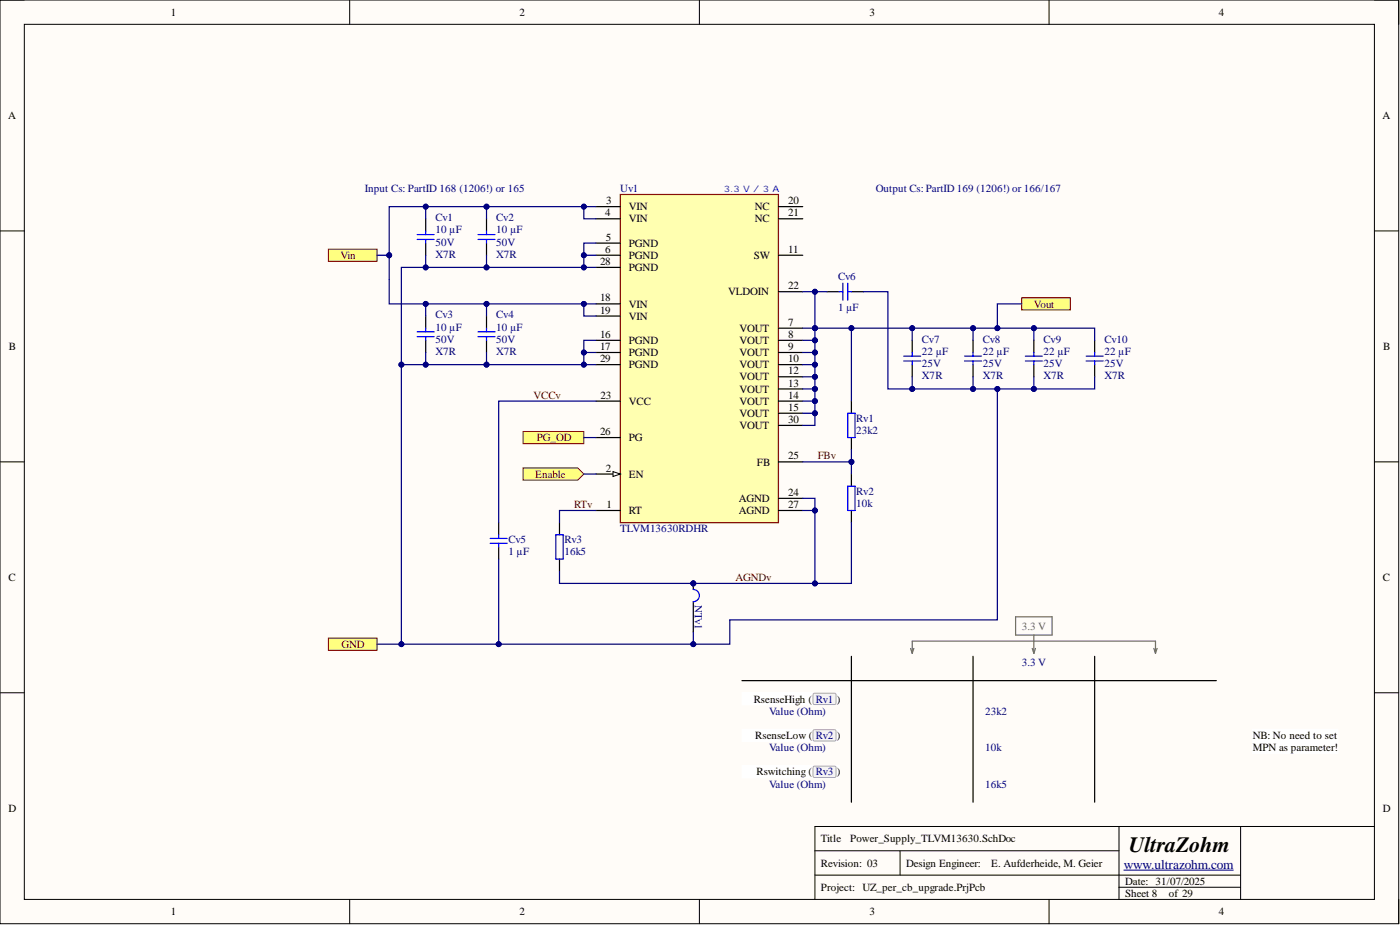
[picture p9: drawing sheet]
<svg xmlns="http://www.w3.org/2000/svg" width="292mm" height="193mm" viewBox="0 0 292 193" stroke-linecap="round" stroke-linejoin="round" font-family="sans-serif">
<defs><g id="words">
<text font-size="4.6" x="235.5" y="177.7">UltraZohm</text>
<text font-size="2.8" fill="#000080" x="234.5" y="181.2">www.ultrazohm.com</text>
<g font-size="2.3">
<text x="35.6" y="3.3">1</text>
<text x="108.4" y="3.3">2</text>
<text x="181.4" y="3.3">3</text>
<text x="254.3" y="3.3">4</text>
<text x="1.7" y="24.9">A</text>
<text x="288.5" y="24.9">A</text>
<text x="126.3" y="45.1">4</text>
<text x="126.5" y="42.6">3</text>
<text x="131.2" y="43.9">VIN</text>
<text x="131.2" y="46.4">VIN</text>
<text x="157.5" y="43.9">NC</text>
<text x="157.5" y="46.4">NC</text>
<text x="164.4" y="42.6">20</text>
<text x="164.4" y="45.1">21</text>
<text x="126.3" y="52.7">6</text>
<text x="126.4" y="50.2">5</text>
<text x="131.2" y="51.5">PGND</text>
<text x="164.4" y="52.7">11</text>
<text x="125.2" y="55.3">28</text>
<text x="131.2" y="54">PGND</text>
<text x="131.2" y="56.5">PGND</text>
<text x="157.3" y="54">SW</text>
<text x="125.2" y="62.9">18</text>
<text x="125.2" y="65.4">19</text>
<text x="131.2" y="64.2">VIN</text>
<text x="151.9" y="61.6">VLDOIN</text>
<text x="164.4" y="60.3">22</text>
<text x="125.2" y="70.5">16</text>
<text x="131.2" y="66.7">VIN</text>
<text x="131.2" y="71.8">PGND</text>
<text x="154.3" y="69.2">VOUT</text>
<text x="154.3" y="71.8">VOUT</text>
<text x="164.4" y="68">7</text>
<text x="164.4" y="70.5">8</text>
<text x="1.9" y="73">B</text>
<text x="125.2" y="73">17</text>
<text x="125.2" y="75.6">29</text>
<text x="131.2" y="74.3">PGND</text>
<text x="131.2" y="76.8">PGND</text>
<text x="154.3" y="74.3">VOUT</text>
<text x="154.3" y="76.8">VOUT</text>
<text x="164.4" y="73">9</text>
<text x="164.4" y="75.6">10</text>
<text x="288.6" y="73">B</text>
<text x="125.3" y="83.2">23</text>
<text x="154.3" y="79.4">VOUT</text>
<text x="154.3" y="81.9">VOUT</text>
<text x="164.4" y="78.1">12</text>
<text x="164.4" y="80.6">13</text>
<text x="164.4" y="83.2">14</text>
<text x="131.2" y="84.4">VCC</text>
<text x="154.3" y="84.4">VOUT</text>
<text x="154.3" y="87">VOUT</text>
<text x="154.3" y="89.5">VOUT</text>
<text x="164.4" y="85.7">15</text>
<text x="164.4" y="88.2">30</text>
<text x="125.2" y="90.8">26</text>
<text x="131.2" y="92">PG</text>
<text x="164.4" y="95.8">25</text>
<text x="126.4" y="98.4">2</text>
<text x="131.2" y="99.7">EN</text>
<text x="157.9" y="97.1">FB</text>
<text x="126.5" y="106">1</text>
<text x="131.2" y="107.3">RT</text>
<text x="154.1" y="104.7">AGND</text>
<text x="154.1" y="107.3">AGND</text>
<text x="164.4" y="103.5">24</text>
<text x="164.4" y="106">27</text>
<text x="1.8" y="121.2">C</text>
<text x="288.5" y="121.2">C</text>
<text x="157.3" y="146.6">RsenseHigh ( Rv1 )</text>
<text x="157.6" y="154.2">RsenseLow ( Rv2 )</text>
<text x="261.4" y="154.2">NB: No need to set</text>
<text x="157.8" y="161.8">Rswitching ( Rv3 )</text>
<text x="261.4" y="156.7">MPN as parameter!</text>
<text x="1.8" y="169.4">D</text>
<text x="288.5" y="169.4">D</text>
<text x="171.3" y="175.7">Title</text>
<text x="177.4" y="175.7">Power_Supply_TLVM13630.SchDoc</text>
<text x="171.3" y="180.8">Revision: 03</text>
<text x="171.3" y="185.9">Project: UZ_per_cb_upgrade.PrjPcb</text>
<text x="189.1" y="180.8">Design Engineer:</text>
<text x="206.8" y="180.8">E. Aufderheide, M. Geier</text>
<text x="234.7" y="184.6">Date: 31/07/2025</text>
<text x="35.6" y="190.9">1</text>
<text x="108.4" y="190.9">2</text>
<text x="181.4" y="190.9">3</text>
<text x="234.7" y="187.1">Sheet 8</text>
<text x="243.9" y="187.1">of 29</text>
<text x="254.3" y="190.9">4</text>
</g>
<g font-size="2.3" fill="#000080">
<text x="76.1" y="40.1">Input Cs: PartID 168 (1206!) or 165</text>
<text x="129.4" y="40.1">Uv1</text>
<text x="182.7" y="40.1">Output Cs:PartID 169 (1206!) or 166/167</text>
<text x="90.8" y="46.2">Cv1</text>
<text x="103.5" y="46.2">Cv2</text>
<text x="90.8" y="51.2">50V</text>
<text x="90.8" y="53.8">X7R</text>
<text x="90.8" y="48.7">10 µF</text>
<text x="103.5" y="51.2">50V</text>
<text x="103.5" y="53.8">X7R</text>
<text x="103.5" y="48.7">10 µF</text>
<text x="174.8" y="58.3">Cv6</text>
<text x="174.8" y="64.9">1 µF</text>
<text x="90.8" y="71.5">50V</text>
<text x="90.8" y="66.4">Cv3</text>
<text x="90.8" y="69">10 µF</text>
<text x="103.5" y="71.5">50V</text>
<text x="103.5" y="66.4">Cv4</text>
<text x="103.5" y="69">10 µF</text>
<text x="192.4" y="71.5">Cv7</text>
<text x="205" y="71.5">Cv8</text>
<text x="217.7" y="71.5">Cv9</text>
<text x="230.4" y="71.5">Cv10</text>
<text x="90.8" y="74">X7R</text>
<text x="103.5" y="74">X7R</text>
<text x="192.4" y="76.6">25V</text>
<text x="192.4" y="74">22 µF</text>
<text x="205" y="76.6">25V</text>
<text x="205" y="74">22 µF</text>
<text x="217.7" y="76.6">25V</text>
<text x="217.7" y="74">22 µF</text>
<text x="230.4" y="76.6">25V</text>
<text x="230.4" y="74">22 µF</text>
<text x="192.4" y="79.1">X7R</text>
<text x="205" y="79.1">X7R</text>
<text x="217.7" y="79.1">X7R</text>
<text x="230.4" y="79.1">X7R</text>
<text x="178.7" y="88">Rv1</text>
<text x="178.7" y="90.5">23k2</text>
<text x="178.7" y="103.2">Rv2</text>
<text x="178.7" y="105.7">10k</text>
<text x="106.1" y="113.3">Cv5</text>
<text x="117.7" y="113.3">Rv3</text>
<text x="129.4" y="111.1">TLVM13630RDHR</text>
<text x="106.1" y="115.9">1 µF</text>
<text x="117.7" y="115.9">16k5</text>
<text x="145" y="126.2" transform="rotate(90 145 126.2)">NTv1</text>
<text x="213.2" y="139">3.3 V</text>
<text x="160.5" y="149.1">Value (Ohm)</text>
<text x="205.6" y="149.1">23k2</text>
<text x="160.5" y="156.7">Value (Ohm)</text>
<text x="205.6" y="156.7">10k</text>
<text x="160.5" y="164.3">Value (Ohm)</text>
<text x="205.6" y="164.3">16k5</text>
</g>
<g font-size="2.3" fill="#800000">
<text x="71.1" y="54">Vin</text>
<text x="215.7" y="64.2">Vout</text>
<text x="111.3" y="83.2">VCCv</text>
<text x="112" y="92">PG_OD</text>
<text x="170.6" y="95.8">FBv</text>
<text x="111.7" y="99.7">Enable</text>
<text x="119.8" y="106">RTv</text>
<text x="153.4" y="121.2">AGNDv</text>
<text x="71.2" y="135.1">GND</text>
</g>
<text font-size="2.3" fill="#666" x="213.2" y="131.3">3.3 V</text>
<text font-size="1.9" fill="#00f" x="151" y="40.1">3.3 V / 3 A</text>
</g></defs>
<path d="M0 0h291.8v192.7h-291.8z" fill-rule="evenodd" fill="#fffcf8"/>
<path d="M0 0h291.8v192.7h-291.8z" fill="none" stroke="#000" stroke-width=".21"/>
<path d="M5.1 5.1h281.7v182.5h-281.7z" fill-rule="evenodd" fill="#fffcf8"/>
<g fill="none" stroke="#000" stroke-width=".21">
<path d="M0 0h5.1M5.1 5.1h281.7v182.5h-281.7zM73 0v5.1M145.9 0v5.1M218.9 0v5.1M286.8 0h5v5.1M0 48.2h5.1M286.8 48.2h5M0 96.4h5.1M286.8 96.4h5M0 144.5h5.1M286.8 144.5h5"/>
<path d="M170 177.5h63.5M187.8 177.5v5.1M233.5 172.4v15.2M258.8 172.4v15.2M286.8 172.4h-116.8v15.2M73 187.6v5.1M145.9 187.6v5.1M170 182.6h88.8M218.9 187.6v5.1M233.5 185.1h25.3M291.8 187.6v5.1"/>
</g>
<path d="M234.5 181.5h22.8" fill="none" stroke="#000080" stroke-width=".21"/>
<path d="M177.6 83.7v2.5M177.6 91.3v2.5M177.6 98.9v2.5M177.6 106.5v2.5" fill="none" stroke="#000" stroke-width=".25"/>
<path d="M176.9 86.2h1.5v5.1h-1.5zM176.9 101.4h1.5v5.1h-1.5z" fill="none" stroke="#00f" stroke-width=".25"/>
<path d="M213.2 62.1h10.1v2.6h-10.1z" fill-rule="evenodd" fill="#ffff80"/>
<path d="M213.2 62.1h10.1v2.6h-10.1z" fill="none" stroke="#800000" stroke-width=".21"/>
<path d="M109.1 97.6h11.4l1.3 1.3-1.3 1.3h-11.4z" fill-rule="evenodd" fill="#ffff80"/>
<path d="M109.1 97.6h11.4l1.3 1.3-1.3 1.3h-11.4z" fill="none" stroke="#800000" stroke-width=".21"/>
<path d="M68.5 52h10.2v2.5h-10.2z" fill-rule="evenodd" fill="#ffff80"/>
<path d="M68.5 52h10.2v2.5h-10.2z" fill="none" stroke="#800000" stroke-width=".21"/>
<path d="M116.7 109v2.6M116.7 116.6v2.6M177.6 136.9v30.4M203 136.9v30.4M228.4 136.9v30.4M154.8 142h99" fill="none" stroke="#000" stroke-width=".25"/>
<path d="M116 111.6h1.5v5h-1.5z" fill="none" stroke="#00f" stroke-width=".25"/>
<path d="M68.5 133.1h10.2v2.6h-10.2z" fill-rule="evenodd" fill="#ffff80"/>
<path d="M68.5 133.1h10.2v2.6h-10.2z" fill="none" stroke="#800000" stroke-width=".21"/>
<circle cx="144.6" cy="121.7" r=".51" fill="#000080"/>
<circle cx="144.6" cy="121.7" r=".51" fill="none" stroke="#000080" stroke-width=".21"/>
<path d="M144.6 121.7v1.3" fill="none" stroke="#000" stroke-width=".25"/>
<circle cx="144.6" cy="121.7" r=".51" fill="#000080"/>
<circle cx="144.6" cy="121.7" r=".51" fill="none" stroke="#000080" stroke-width=".21"/>
<path d="M144.6 125.5v6.4" fill="none" stroke="#000" stroke-width=".25"/>
<path d="M144.6 123a1.27 1.27 0 0 1 1.3 1.2 1.27 1.27 0 0 1-1.3 1.3" fill="none" stroke="#00f" stroke-width=".25"/>
<path d="M129.4 40.6h33v68.4h-33z" fill-rule="evenodd" fill="#ffffb0"/>
<path d="M129.4 40.6h33v68.4h-33z" fill="none" stroke="#800000" stroke-width=".25"/>
<g fill="none" stroke="#000" stroke-width=".25">
<path d="M124.3 43.1h5.1M124.3 45.6h5.1M124.3 63.4h5.1M124.3 65.9h5.1M162.4 68.5h5.1M162.4 71h5.1M162.4 73.5h5.1M162.4 76.1h5.1M162.4 78.6h5.1M124.3 83.7h5.1M124.3 98.9h5.1M162.4 83.7h5.1"/>
<path d="M162.4 81.1h5.1M162.4 86.2h5.1M162.4 88.7h5.1"/>
</g>
<path d="M127.9 98.4l1.5 .5-1.5 .5z" fill="#f8fcff"/>
<path d="M127.9 98.4l1.5 .5-1.5 .5z" fill="none" stroke="#000" stroke-width=".21"/>
<g fill="none" stroke="#000" stroke-width=".25">
<path d="M124.3 53.2h5.1M124.3 50.7h5.1M124.3 55.8h5.1M162.4 53.2h5.1M162.4 43.1h5.1M162.4 45.6h5.1M124.3 71h5.1M124.3 73.5h5.1M124.3 76.1h5.1M162.4 60.9h5.1M124.3 91.3h5.1M162.4 96.4h5.1"/>
<path d="M124.3 106.5h5.1M162.4 106.5h5.1M162.4 104h5.1"/>
</g>
<path d="M154.8 144.5h20.3v2.6h-20.3z" fill-rule="evenodd" fill="#fff"/>
<path d="M154.8 144.5h20.3v2.6h-20.3z" fill="none" stroke="#fff" stroke-width=".21"/>
<path d="M169.8 144.7h4.5l.1 .2v1.9l-.3 .2-4.3-.1-.2-.2v-1.8z" fill="#f5f5f5"/>
<path d="M169.8 144.7h4.5l.1 .2v1.9l-.3 .2-4.3-.1-.2-.2v-1.8z" fill="none" stroke="#a9a9a9" stroke-width=".21"/>
<path d="M154.8 152.1h20.3v2.6h-20.3z" fill-rule="evenodd" fill="#fff"/>
<path d="M154.8 152.1h20.3v2.6h-20.3z" fill="none" stroke="#fff" stroke-width=".21"/>
<path d="M169.8 152.3h4.5l.1 .2v1.9l-.3 .2-4.3-.1-.2-.2v-1.8z" fill="#f5f5f5"/>
<path d="M169.8 152.3h4.5l.1 .2v1.9l-.3 .2-4.3-.1-.2-.2v-1.8z" fill="none" stroke="#a9a9a9" stroke-width=".21"/>
<path d="M154.8 159.7h20.3v2.6h-20.3z" fill-rule="evenodd" fill="#fff"/>
<path d="M154.8 159.7h20.3v2.6h-20.3z" fill="none" stroke="#fff" stroke-width=".21"/>
<path d="M169.8 159.9h4.5l.1 .2v1.9l-.3 .2h-4.3l-.2-.3v-1.8z" fill="#f5f5f5"/>
<path d="M169.8 159.9h4.5l.1 .2v1.9l-.3 .2h-4.3l-.2-.3v-1.8z" fill="none" stroke="#a9a9a9" stroke-width=".21"/>
<path d="M261.4 152.1h17.7v5.1h-17.7z" fill-rule="evenodd" fill="#fff"/>
<path d="M261.4 152.1h17.7v5.1h-17.7z" fill="none" stroke="#fff" stroke-width=".21"/>
<g fill="none" stroke="#000" stroke-width=".25">
<path d="M88.8 45.6v2.6M88.8 50.7v2.5M101.5 45.6v2.6M101.5 50.7v2.5M88.8 65.9v2.6M88.8 71v2.5M101.5 65.9v2.6M101.5 71v2.5M190.3 71v2.5M190.3 76.1v2.5M203 71v2.5M203 76.1v2.5"/>
<path d="M215.7 71v2.5M215.7 76.1v2.5M228.4 71v2.5M228.4 76.1v2.5"/>
</g>
<g fill="none" stroke="#00f" stroke-width=".25">
<path d="M87 48.9h3.6M87 50h3.6M88.8 48.2v.7M88.8 50v.7M99.7 48.9h3.6M99.7 50h3.6M101.5 48.2v.7M101.5 50v.7M87 69.2h3.6M87 70.2h3.6M88.8 68.5v.7M88.8 70.2v.8"/>
<path d="M99.7 69.2h3.6M99.7 70.2h3.6M101.5 68.5v.7M101.5 70.2v.8M188.6 74.3h3.5M188.6 75.3h3.5M190.3 73.5v.8M190.3 75.3v.8M201.2 74.3h3.6M201.2 75.3h3.6M203 73.5v.8M203 75.3v.8"/>
<path d="M213.9 74.3h3.6M213.9 75.3h3.6M215.7 73.5v.8M215.7 75.3v.8M226.6 74.3h3.6M226.6 75.3h3.6M228.4 73.5v.8M228.4 75.3v.8"/>
</g>
<path d="M109.1 90h12.7v2.6h-12.7z" fill-rule="evenodd" fill="#ffff80"/>
<path d="M109.1 90h12.7v2.6h-12.7z" fill="none" stroke="#800000" stroke-width=".21"/>
<path d="M172.6 60.9h2.5M177.6 60.9h2.6M104 109v2.6M104 114.1v2.5" fill="none" stroke="#000" stroke-width=".25"/>
<path d="M175.9 59.1v3.5M176.9 59.1v3.5M175.1 60.9h.8M176.9 60.9h.7M102.3 112.3h3.5M102.3 113.3h3.5M104 111.6v.7M104 113.3v.8" fill="none" stroke="#00f" stroke-width=".25"/>
<path d="M177.6 109v12.7h-7.6" fill="none" stroke="#000080" stroke-width=".25"/>
<circle cx="170" cy="121.7" r=".51" fill="#000080"/>
<circle cx="170" cy="121.7" r=".51" fill="none" stroke="#000080" stroke-width=".21"/>
<path d="M167.5 96.4h10.1" fill="none" stroke="#000080" stroke-width=".25"/>
<circle cx="177.6" cy="96.4" r=".51" fill="#000080"/>
<circle cx="177.6" cy="96.4" r=".51" fill="none" stroke="#000080" stroke-width=".21"/>
<path d="M177.6 93.8v5.1" fill="none" stroke="#000080" stroke-width=".25"/>
<circle cx="177.6" cy="96.4" r=".51" fill="#000080"/>
<circle cx="177.6" cy="96.4" r=".51" fill="none" stroke="#000080" stroke-width=".21"/>
<path d="M121.8 91.3h2.5M121.8 98.9h2.5M124.3 83.7h-20.3v25.3M124.3 106.5h-7.6v2.5M144.6 131.9v2.5h-65.9" fill="none" stroke="#000080" stroke-width=".25"/>
<circle cx="83.7" cy="134.4" r=".51" fill="#000080"/>
<circle cx="83.7" cy="134.4" r=".51" fill="none" stroke="#000080" stroke-width=".21"/>
<circle cx="104" cy="134.4" r=".51" fill="#000080"/>
<circle cx="104" cy="134.4" r=".51" fill="none" stroke="#000080" stroke-width=".21"/>
<circle cx="144.6" cy="134.4" r=".51" fill="#000080"/>
<circle cx="144.6" cy="134.4" r=".51" fill="none" stroke="#000080" stroke-width=".21"/>
<path d="M190.3 78.6v2.5h38.1v-2.5" fill="none" stroke="#000080" stroke-width=".25"/>
<circle cx="190.3" cy="81.1" r=".51" fill="#000080"/>
<circle cx="190.3" cy="81.1" r=".51" fill="none" stroke="#000080" stroke-width=".21"/>
<circle cx="203" cy="81.1" r=".51" fill="#000080"/>
<circle cx="203" cy="81.1" r=".51" fill="none" stroke="#000080" stroke-width=".21"/>
<circle cx="208.1" cy="81.1" r=".51" fill="#000080"/>
<circle cx="208.1" cy="81.1" r=".51" fill="none" stroke="#000080" stroke-width=".21"/>
<circle cx="215.7" cy="81.1" r=".51" fill="#000080"/>
<circle cx="215.7" cy="81.1" r=".51" fill="none" stroke="#000080" stroke-width=".21"/>
<path d="M190.3 71v-2.5h38.1v2.5" fill="none" stroke="#000080" stroke-width=".25"/>
<circle cx="190.3" cy="68.5" r=".51" fill="#000080"/>
<circle cx="190.3" cy="68.5" r=".51" fill="none" stroke="#000080" stroke-width=".21"/>
<circle cx="203" cy="68.5" r=".51" fill="#000080"/>
<circle cx="203" cy="68.5" r=".51" fill="none" stroke="#000080" stroke-width=".21"/>
<circle cx="208.1" cy="68.5" r=".51" fill="#000080"/>
<circle cx="208.1" cy="68.5" r=".51" fill="none" stroke="#000080" stroke-width=".21"/>
<circle cx="215.7" cy="68.5" r=".51" fill="#000080"/>
<circle cx="215.7" cy="68.5" r=".51" fill="none" stroke="#000080" stroke-width=".21"/>
<path d="M203 68.5v2.5" fill="none" stroke="#000080" stroke-width=".25"/>
<circle cx="203" cy="68.5" r=".51" fill="#000080"/>
<circle cx="203" cy="68.5" r=".51" fill="none" stroke="#000080" stroke-width=".21"/>
<path d="M215.7 68.5v2.5" fill="none" stroke="#000080" stroke-width=".25"/>
<circle cx="215.7" cy="68.5" r=".51" fill="#000080"/>
<circle cx="215.7" cy="68.5" r=".51" fill="none" stroke="#000080" stroke-width=".21"/>
<path d="M203 78.6v2.5" fill="none" stroke="#000080" stroke-width=".25"/>
<circle cx="203" cy="81.1" r=".51" fill="#000080"/>
<circle cx="203" cy="81.1" r=".51" fill="none" stroke="#000080" stroke-width=".21"/>
<path d="M215.7 78.6v2.5" fill="none" stroke="#000080" stroke-width=".25"/>
<circle cx="215.7" cy="81.1" r=".51" fill="#000080"/>
<circle cx="215.7" cy="81.1" r=".51" fill="none" stroke="#000080" stroke-width=".21"/>
<path d="M167.5 68.5h2.5v20.2h-2.5" fill="none" stroke="#000080" stroke-width=".25"/>
<circle cx="170" cy="86.2" r=".51" fill="#000080"/>
<circle cx="170" cy="86.2" r=".51" fill="none" stroke="#000080" stroke-width=".21"/>
<circle cx="170" cy="83.7" r=".51" fill="#000080"/>
<circle cx="170" cy="83.7" r=".51" fill="none" stroke="#000080" stroke-width=".21"/>
<circle cx="170" cy="81.1" r=".51" fill="#000080"/>
<circle cx="170" cy="81.1" r=".51" fill="none" stroke="#000080" stroke-width=".21"/>
<circle cx="170" cy="78.6" r=".51" fill="#000080"/>
<circle cx="170" cy="78.6" r=".51" fill="none" stroke="#000080" stroke-width=".21"/>
<circle cx="170" cy="76.1" r=".51" fill="#000080"/>
<circle cx="170" cy="76.1" r=".51" fill="none" stroke="#000080" stroke-width=".21"/>
<circle cx="170" cy="73.5" r=".51" fill="#000080"/>
<circle cx="170" cy="73.5" r=".51" fill="none" stroke="#000080" stroke-width=".21"/>
<circle cx="170" cy="71" r=".51" fill="#000080"/>
<circle cx="170" cy="71" r=".51" fill="none" stroke="#000080" stroke-width=".21"/>
<circle cx="170" cy="68.5" r=".51" fill="#000080"/>
<circle cx="170" cy="68.5" r=".51" fill="none" stroke="#000080" stroke-width=".21"/>
<path d="M167.5 71h2.5" fill="none" stroke="#000080" stroke-width=".25"/>
<circle cx="170" cy="71" r=".51" fill="#000080"/>
<circle cx="170" cy="71" r=".51" fill="none" stroke="#000080" stroke-width=".21"/>
<path d="M167.5 73.5h2.5" fill="none" stroke="#000080" stroke-width=".25"/>
<circle cx="170" cy="73.5" r=".51" fill="#000080"/>
<circle cx="170" cy="73.5" r=".51" fill="none" stroke="#000080" stroke-width=".21"/>
<path d="M167.5 76.1h2.5" fill="none" stroke="#000080" stroke-width=".25"/>
<circle cx="170" cy="76.1" r=".51" fill="#000080"/>
<circle cx="170" cy="76.1" r=".51" fill="none" stroke="#000080" stroke-width=".21"/>
<path d="M167.5 78.6h2.5" fill="none" stroke="#000080" stroke-width=".25"/>
<circle cx="170" cy="78.6" r=".51" fill="#000080"/>
<circle cx="170" cy="78.6" r=".51" fill="none" stroke="#000080" stroke-width=".21"/>
<path d="M167.5 81.1h2.5" fill="none" stroke="#000080" stroke-width=".25"/>
<circle cx="170" cy="81.1" r=".51" fill="#000080"/>
<circle cx="170" cy="81.1" r=".51" fill="none" stroke="#000080" stroke-width=".21"/>
<path d="M167.5 83.7h2.5" fill="none" stroke="#000080" stroke-width=".25"/>
<circle cx="170" cy="83.7" r=".51" fill="#000080"/>
<circle cx="170" cy="83.7" r=".51" fill="none" stroke="#000080" stroke-width=".21"/>
<path d="M167.5 86.2h2.5" fill="none" stroke="#000080" stroke-width=".25"/>
<circle cx="170" cy="86.2" r=".51" fill="#000080"/>
<circle cx="170" cy="86.2" r=".51" fill="none" stroke="#000080" stroke-width=".21"/>
<path d="M170 68.5h20.3" fill="none" stroke="#000080" stroke-width=".25"/>
<circle cx="170" cy="68.5" r=".51" fill="#000080"/>
<circle cx="170" cy="68.5" r=".51" fill="none" stroke="#000080" stroke-width=".21"/>
<circle cx="177.6" cy="68.5" r=".51" fill="#000080"/>
<circle cx="177.6" cy="68.5" r=".51" fill="none" stroke="#000080" stroke-width=".21"/>
<circle cx="190.3" cy="68.5" r=".51" fill="#000080"/>
<circle cx="190.3" cy="68.5" r=".51" fill="none" stroke="#000080" stroke-width=".21"/>
<path d="M167.5 60.9h5.1" fill="none" stroke="#000080" stroke-width=".25"/>
<circle cx="170" cy="60.9" r=".51" fill="#000080"/>
<circle cx="170" cy="60.9" r=".51" fill="none" stroke="#000080" stroke-width=".21"/>
<path d="M177.6 68.5v15.2" fill="none" stroke="#000080" stroke-width=".25"/>
<circle cx="177.6" cy="68.5" r=".51" fill="#000080"/>
<circle cx="177.6" cy="68.5" r=".51" fill="none" stroke="#000080" stroke-width=".21"/>
<path d="M170 60.9v7.6" fill="none" stroke="#000080" stroke-width=".25"/>
<circle cx="170" cy="60.9" r=".51" fill="#000080"/>
<circle cx="170" cy="60.9" r=".51" fill="none" stroke="#000080" stroke-width=".21"/>
<circle cx="170" cy="68.5" r=".51" fill="#000080"/>
<circle cx="170" cy="68.5" r=".51" fill="none" stroke="#000080" stroke-width=".21"/>
<path d="M180.2 60.9h5.1v20.2h5" fill="none" stroke="#000080" stroke-width=".25"/>
<circle cx="190.3" cy="81.1" r=".51" fill="#000080"/>
<circle cx="190.3" cy="81.1" r=".51" fill="none" stroke="#000080" stroke-width=".21"/>
<path d="M213.2 63.4h-5.1v5.1" fill="none" stroke="#000080" stroke-width=".25"/>
<circle cx="208.1" cy="68.5" r=".51" fill="#000080"/>
<circle cx="208.1" cy="68.5" r=".51" fill="none" stroke="#000080" stroke-width=".21"/>
<path d="M208.1 81.1v48.2h-55.8v5.1h-7.7" fill="none" stroke="#000080" stroke-width=".25"/>
<circle cx="144.6" cy="134.4" r=".51" fill="#000080"/>
<circle cx="144.6" cy="134.4" r=".51" fill="none" stroke="#000080" stroke-width=".21"/>
<circle cx="208.1" cy="81.1" r=".51" fill="#000080"/>
<circle cx="208.1" cy="81.1" r=".51" fill="none" stroke="#000080" stroke-width=".21"/>
<path d="M88.8 73.5v2.6h12.7v-2.6" fill="none" stroke="#000080" stroke-width=".25"/>
<circle cx="88.8" cy="76.1" r=".51" fill="#000080"/>
<circle cx="88.8" cy="76.1" r=".51" fill="none" stroke="#000080" stroke-width=".21"/>
<circle cx="101.5" cy="76.1" r=".51" fill="#000080"/>
<circle cx="101.5" cy="76.1" r=".51" fill="none" stroke="#000080" stroke-width=".21"/>
<path d="M88.8 65.9v-2.5h12.7v2.5" fill="none" stroke="#000080" stroke-width=".25"/>
<circle cx="88.8" cy="63.4" r=".51" fill="#000080"/>
<circle cx="88.8" cy="63.4" r=".51" fill="none" stroke="#000080" stroke-width=".21"/>
<circle cx="101.5" cy="63.4" r=".51" fill="#000080"/>
<circle cx="101.5" cy="63.4" r=".51" fill="none" stroke="#000080" stroke-width=".21"/>
<path d="M88.8 53.2v2.6h12.7v-2.6" fill="none" stroke="#000080" stroke-width=".25"/>
<circle cx="88.8" cy="55.8" r=".51" fill="#000080"/>
<circle cx="88.8" cy="55.8" r=".51" fill="none" stroke="#000080" stroke-width=".21"/>
<circle cx="101.5" cy="55.8" r=".51" fill="#000080"/>
<circle cx="101.5" cy="55.8" r=".51" fill="none" stroke="#000080" stroke-width=".21"/>
<path d="M88.8 45.6v-2.5h12.7v2.5" fill="none" stroke="#000080" stroke-width=".25"/>
<circle cx="88.8" cy="43.1" r=".51" fill="#000080"/>
<circle cx="88.8" cy="43.1" r=".51" fill="none" stroke="#000080" stroke-width=".21"/>
<circle cx="101.5" cy="43.1" r=".51" fill="#000080"/>
<circle cx="101.5" cy="43.1" r=".51" fill="none" stroke="#000080" stroke-width=".21"/>
<path d="M101.5 43.1h22.8" fill="none" stroke="#000080" stroke-width=".25"/>
<circle cx="101.5" cy="43.1" r=".51" fill="#000080"/>
<circle cx="101.5" cy="43.1" r=".51" fill="none" stroke="#000080" stroke-width=".21"/>
<circle cx="121.8" cy="43.1" r=".51" fill="#000080"/>
<circle cx="121.8" cy="43.1" r=".51" fill="none" stroke="#000080" stroke-width=".21"/>
<path d="M101.5 63.4h22.8" fill="none" stroke="#000080" stroke-width=".25"/>
<circle cx="101.5" cy="63.4" r=".51" fill="#000080"/>
<circle cx="101.5" cy="63.4" r=".51" fill="none" stroke="#000080" stroke-width=".21"/>
<circle cx="121.8" cy="63.4" r=".51" fill="#000080"/>
<circle cx="121.8" cy="63.4" r=".51" fill="none" stroke="#000080" stroke-width=".21"/>
<path d="M121.8 43.1v2.5h2.5" fill="none" stroke="#000080" stroke-width=".25"/>
<circle cx="121.8" cy="43.1" r=".51" fill="#000080"/>
<circle cx="121.8" cy="43.1" r=".51" fill="none" stroke="#000080" stroke-width=".21"/>
<path d="M121.8 63.4v2.5h2.5" fill="none" stroke="#000080" stroke-width=".25"/>
<circle cx="121.8" cy="63.4" r=".51" fill="#000080"/>
<circle cx="121.8" cy="63.4" r=".51" fill="none" stroke="#000080" stroke-width=".21"/>
<path d="M101.5 76.1h22.8" fill="none" stroke="#000080" stroke-width=".25"/>
<circle cx="101.5" cy="76.1" r=".51" fill="#000080"/>
<circle cx="101.5" cy="76.1" r=".51" fill="none" stroke="#000080" stroke-width=".21"/>
<circle cx="121.8" cy="76.1" r=".51" fill="#000080"/>
<circle cx="121.8" cy="76.1" r=".51" fill="none" stroke="#000080" stroke-width=".21"/>
<path d="M124.3 71h-2.5v5.1" fill="none" stroke="#000080" stroke-width=".25"/>
<circle cx="121.8" cy="76.1" r=".51" fill="#000080"/>
<circle cx="121.8" cy="76.1" r=".51" fill="none" stroke="#000080" stroke-width=".21"/>
<circle cx="121.8" cy="73.5" r=".51" fill="#000080"/>
<circle cx="121.8" cy="73.5" r=".51" fill="none" stroke="#000080" stroke-width=".21"/>
<path d="M121.8 73.5h2.5" fill="none" stroke="#000080" stroke-width=".25"/>
<circle cx="121.8" cy="73.5" r=".51" fill="#000080"/>
<circle cx="121.8" cy="73.5" r=".51" fill="none" stroke="#000080" stroke-width=".21"/>
<path d="M101.5 55.8h22.8" fill="none" stroke="#000080" stroke-width=".25"/>
<circle cx="101.5" cy="55.8" r=".51" fill="#000080"/>
<circle cx="101.5" cy="55.8" r=".51" fill="none" stroke="#000080" stroke-width=".21"/>
<circle cx="121.8" cy="55.8" r=".51" fill="#000080"/>
<circle cx="121.8" cy="55.8" r=".51" fill="none" stroke="#000080" stroke-width=".21"/>
<path d="M124.3 50.7h-2.5v5.1" fill="none" stroke="#000080" stroke-width=".25"/>
<circle cx="121.8" cy="55.8" r=".51" fill="#000080"/>
<circle cx="121.8" cy="55.8" r=".51" fill="none" stroke="#000080" stroke-width=".21"/>
<circle cx="121.8" cy="53.2" r=".51" fill="#000080"/>
<circle cx="121.8" cy="53.2" r=".51" fill="none" stroke="#000080" stroke-width=".21"/>
<path d="M121.8 53.2h2.5" fill="none" stroke="#000080" stroke-width=".25"/>
<circle cx="121.8" cy="53.2" r=".51" fill="#000080"/>
<circle cx="121.8" cy="53.2" r=".51" fill="none" stroke="#000080" stroke-width=".21"/>
<path d="M88.8 76.1h-5.1v58.3" fill="none" stroke="#000080" stroke-width=".25"/>
<circle cx="88.8" cy="76.1" r=".51" fill="#000080"/>
<circle cx="88.8" cy="76.1" r=".51" fill="none" stroke="#000080" stroke-width=".21"/>
<circle cx="83.7" cy="76.1" r=".51" fill="#000080"/>
<circle cx="83.7" cy="76.1" r=".51" fill="none" stroke="#000080" stroke-width=".21"/>
<circle cx="83.7" cy="134.4" r=".51" fill="#000080"/>
<circle cx="83.7" cy="134.4" r=".51" fill="none" stroke="#000080" stroke-width=".21"/>
<path d="M88.8 55.8h-5.1v20.3" fill="none" stroke="#000080" stroke-width=".25"/>
<circle cx="88.8" cy="55.8" r=".51" fill="#000080"/>
<circle cx="88.8" cy="55.8" r=".51" fill="none" stroke="#000080" stroke-width=".21"/>
<circle cx="83.7" cy="76.1" r=".51" fill="#000080"/>
<circle cx="83.7" cy="76.1" r=".51" fill="none" stroke="#000080" stroke-width=".21"/>
<path d="M81.2 58.3v5.1h7.6" fill="none" stroke="#000080" stroke-width=".25"/>
<circle cx="88.8" cy="63.4" r=".51" fill="#000080"/>
<circle cx="88.8" cy="63.4" r=".51" fill="none" stroke="#000080" stroke-width=".21"/>
<path d="M104 116.6v17.8" fill="none" stroke="#000080" stroke-width=".25"/>
<circle cx="104" cy="134.4" r=".51" fill="#000080"/>
<circle cx="104" cy="134.4" r=".51" fill="none" stroke="#000080" stroke-width=".21"/>
<path d="M167.5 106.5h2.5" fill="none" stroke="#000080" stroke-width=".25"/>
<circle cx="170" cy="106.5" r=".51" fill="#000080"/>
<circle cx="170" cy="106.5" r=".51" fill="none" stroke="#000080" stroke-width=".21"/>
<path d="M167.5 104h2.5v17.7h-53.3v-2.5" fill="none" stroke="#000080" stroke-width=".25"/>
<circle cx="144.6" cy="121.7" r=".51" fill="#000080"/>
<circle cx="144.6" cy="121.7" r=".51" fill="none" stroke="#000080" stroke-width=".21"/>
<circle cx="170" cy="121.7" r=".51" fill="#000080"/>
<circle cx="170" cy="121.7" r=".51" fill="none" stroke="#000080" stroke-width=".21"/>
<circle cx="170" cy="106.5" r=".51" fill="#000080"/>
<circle cx="170" cy="106.5" r=".51" fill="none" stroke="#000080" stroke-width=".21"/>
<path d="M78.7 53.2h2.5" fill="none" stroke="#000080" stroke-width=".25"/>
<circle cx="81.2" cy="53.2" r=".51" fill="#000080"/>
<circle cx="81.2" cy="53.2" r=".51" fill="none" stroke="#000080" stroke-width=".21"/>
<path d="M88.8 43.1h-7.6v15.2" fill="none" stroke="#000080" stroke-width=".25"/>
<circle cx="81.2" cy="53.2" r=".51" fill="#000080"/>
<circle cx="81.2" cy="53.2" r=".51" fill="none" stroke="#000080" stroke-width=".21"/>
<circle cx="88.8" cy="43.1" r=".51" fill="#000080"/>
<circle cx="88.8" cy="43.1" r=".51" fill="none" stroke="#000080" stroke-width=".21"/>
<path d="M190 135.3l.3 1M190.3 136.3v-2.5h50.8v2.5M190.7 135.3l-.4 1M211.9 128.7h7.6v3.8h-7.6zM215.4 135.3l.3 1M215.7 132.5v3.8M216 135.3l-.3 1M240.7 135.3l.4 1M241.4 135.3l-.3 1" fill="none" stroke="#666" stroke-width=".25"/>
<use href="#words"/>
</svg>
